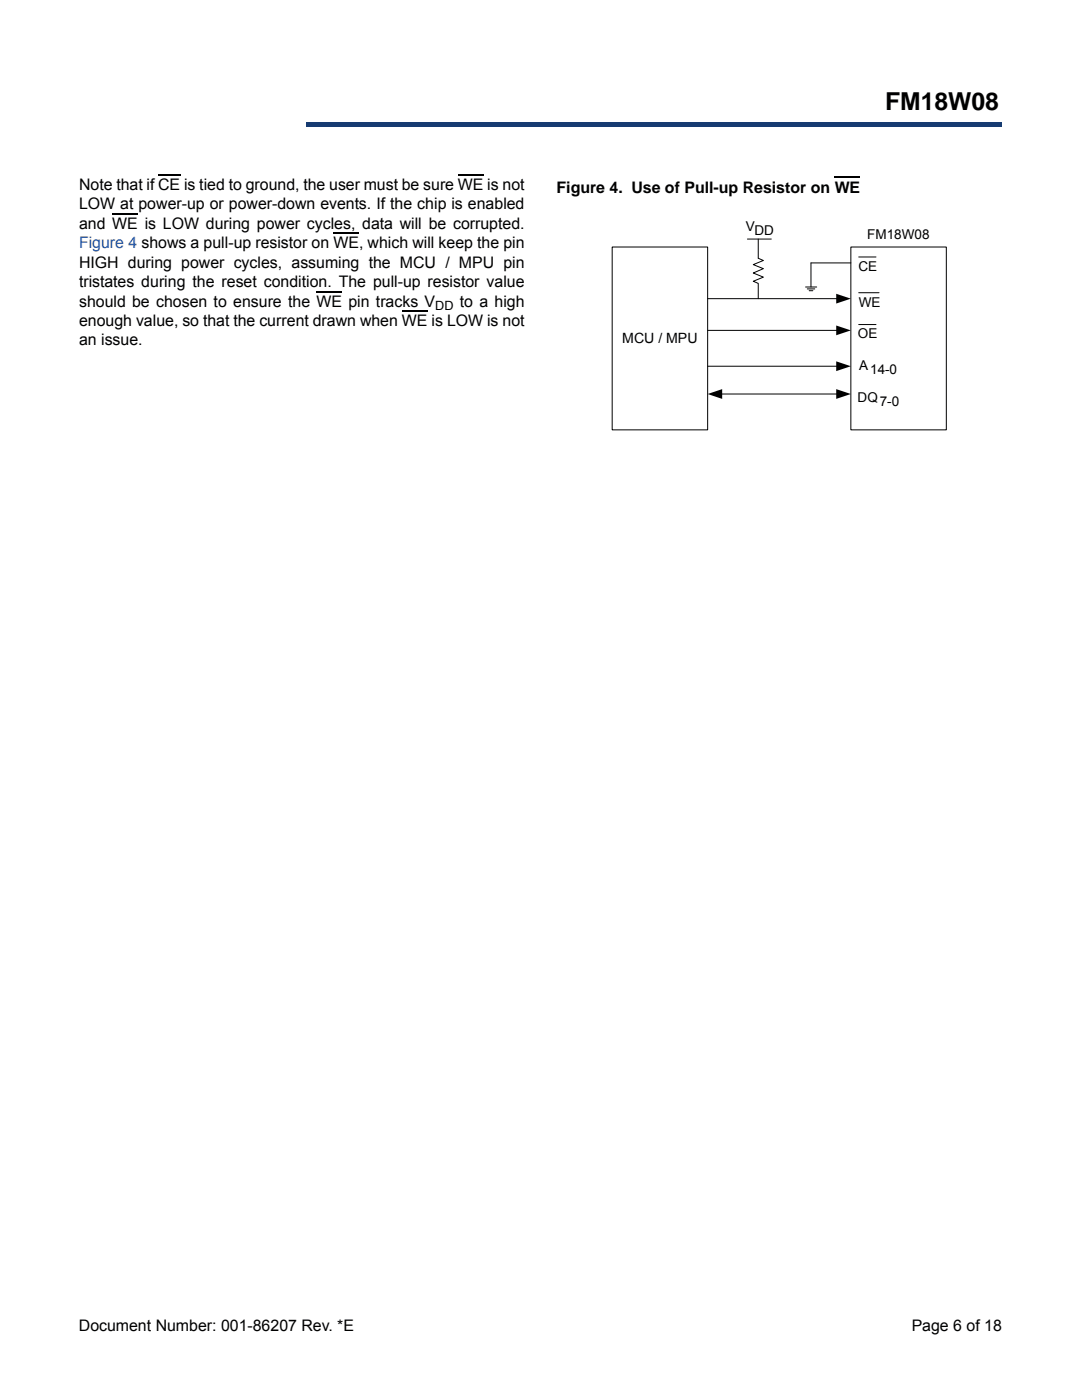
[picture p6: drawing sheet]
<svg xmlns="http://www.w3.org/2000/svg" width="216mm" height="279mm" viewBox="0 0 216 279" stroke-linecap="round" stroke-linejoin="round" font-family="sans-serif">
<defs><g id="words">
<text font-size="4.9" x="176.6" y="22">FM18W08</text>
<g font-size="3.2">
<text x="15.8" y="41.8">LOW at power-up or power-down events. If the chip is enabled</text>
<text x="15.8" y="37.9">Note that if CE is tied to ground, the user must be sure WE is not</text>
<text x="111" y="38.6">Figure 4. Use of Pull-up Resistor on WE</text>
<text x="15.8" y="45.6">and WE is LOW during power cycles, data will be corrupted.</text>
<text x="15.8" y="53.4">HIGH during power cycles, assuming the MCU / MPU pin</text>
<text x="15.8" y="57.3">tristates during the reset condition. The pull-up resistor value</text>
<text x="15.8" y="65">enough value, so that the current drawn when WE is LOW is not</text>
<text x="15.8" y="61.2">should be chosen to ensure the WE pin tracks V</text>
<text x="91.8" y="61.2">to a high</text>
<text x="15.8" y="68.9">an issue.</text>
<text x="15.7" y="265.6">Document Number: 001-86207 Rev. *E</text>
<text x="181.9" y="265.6">Page 6 of 18</text>
</g>
<text font-size="3.2" fill="#1f52a1" x="15.8" y="49.5">Figure 4 shows a pull-up resistor on WE, which will keep the pin</text>
<text font-size="2.8" x="124.2" y="68.4">MCU / MPU</text>
<g font-size="2.7">
<text x="148.8" y="46.1">V</text>
<text x="150.6" y="46.9">DD</text>
<text x="173.1" y="47.7">FM18W08</text>
<text x="171.3" y="54.1">CE</text>
<text x="171.4" y="61.2">WE</text>
<text x="171.2" y="67.5">OE</text>
<text x="171.4" y="73.9">A</text>
<text x="173.6" y="74.7">14-0</text>
<text x="171.1" y="80.2">DQ</text>
<text x="175.6" y="81">7-0</text>
</g>
<text font-size="2.5" x="86.8" y="62">DD</text>
</g></defs>
<path d="M61 24.4h138.8v.9h-138.8z" fill="#163b71"/>
<path d="M61 24.4h138.9" fill="none" stroke="#163b71" stroke-width=".2"/>
<path d="M199.7 24.4h.2v1h-.2z" fill="#163b71"/>
<path d="M61 25.3h138.8" fill="none" stroke="#163b71" stroke-width=".2"/>
<path d="M61 24.3h.1v1h-.1z" fill="#163b71"/>
<path d="M15.8 8.6h45.2v18h-45.2z" fill="#fff"/>
<path d="M31.6 34.9h4.4M91.4 34.9h5.1M22.4 42.6h5.1M63.2 58.2h5.1M66.5 46.5h5.1M80.2 62.1h5.1" fill="none" stroke="#000" stroke-width=".23"/>
<path d="M166.5 35.3h5.1" fill="none" stroke="#000" stroke-width=".34"/>
<path d="M121.7 42.9h67.6v43.3h-67.6z" fill="#fff"/>
<g fill="none" stroke="#000" stroke-width=".2">
<path d="M122.2 49.3h19v36.5h-19zM141.2 59.6h25.9M149.1 47.7h4.8M151.3 47.7v3.8l1 .5-2 .8 2 .8-2 .9 2 .8-2 .8 1 .5v3M160.7 57.3h2.3M161.1 57.7h1.5M161.5 58h.7M169.8 49.3h19v36.5h-19zM169.8 52.5h-8v4.8M171.3 51.3h3.5M171.3 58.4h4.1M141.2 65.9h25.9"/>
<path d="M141.2 73.1h25.9M143.9 78.6h23.2M171.3 64.8h3.5"/>
</g>
<path d="M166.9 58.6l2.9 1-2.9 1zM141.2 78.6l2.9-.9v1.9zM166.9 65l2.9 .9-2.9 1zM166.9 72.1l2.9 1-2.9 1zM166.9 77.7l2.9 .9-2.9 1z" fill="#000"/>
<use href="#words"/>
</svg>
